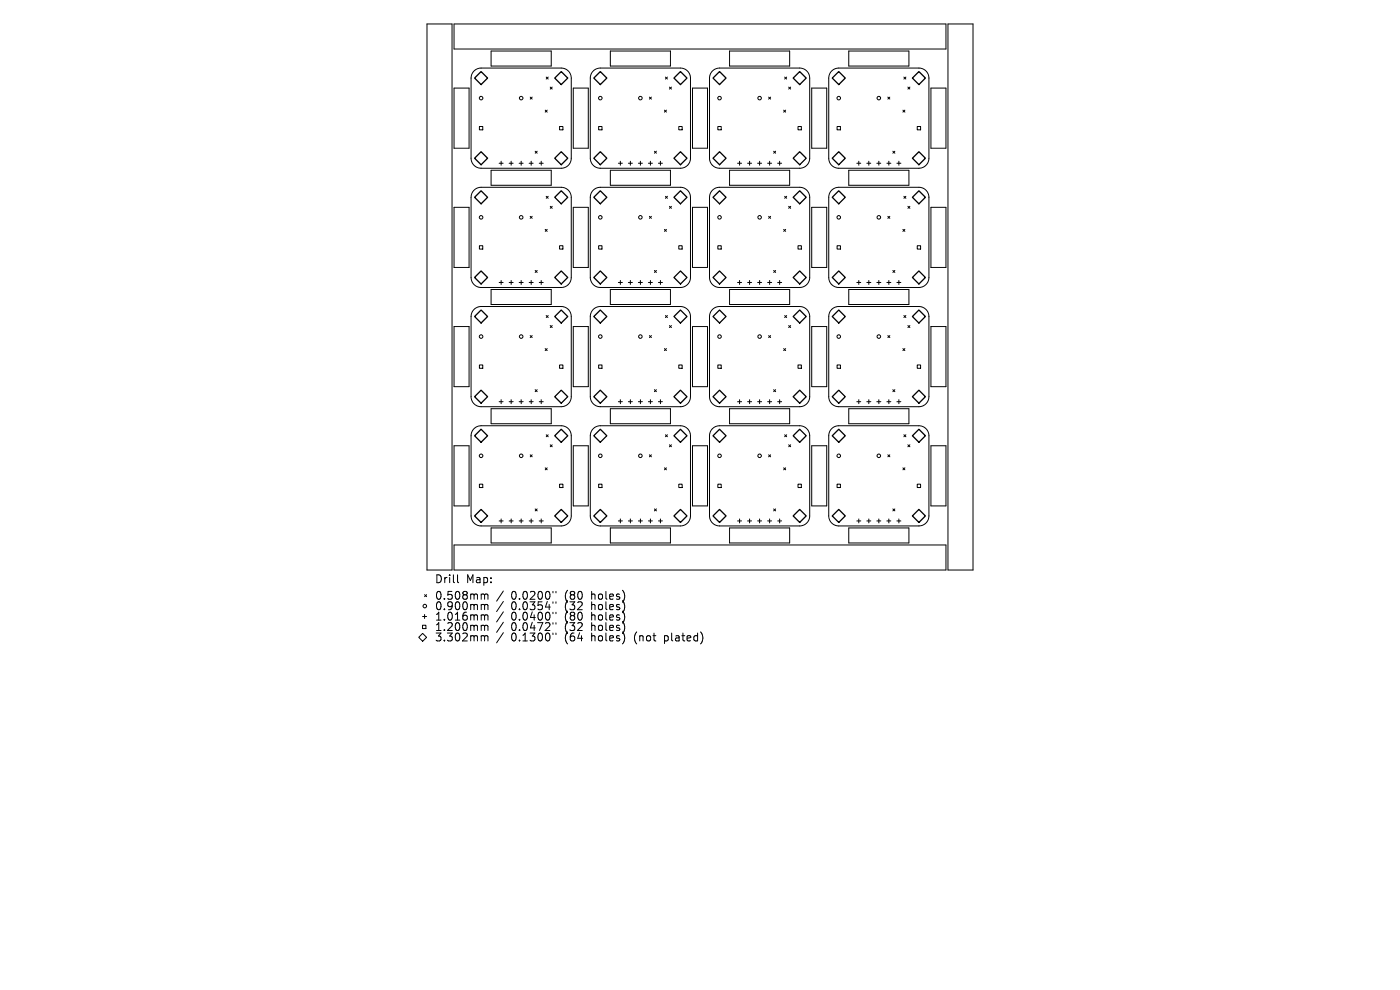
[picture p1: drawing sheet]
<svg xmlns="http://www.w3.org/2000/svg" width="297mm" height="210mm" viewBox="0 0 297 210" stroke-linecap="round" stroke-linejoin="round" font-family="sans-serif">
<defs><g id="words">
<g font-size="2.3">
<text x="92.2" y="123.9">Drill</text>
<text x="98.9" y="123.9">Map:</text>
<text x="92.2" y="127.4">0.508mm</text>
<text x="92.2" y="129.7">0.900mm</text>
<text x="92.2" y="131.9">1.016mm</text>
<text x="108.4" y="127.4">0.0200&quot;</text>
<text x="108.4" y="129.7">0.0354&quot;</text>
<text x="108.4" y="131.9">0.0400&quot;</text>
<text x="119.9" y="127.4">(80</text>
<text x="119.9" y="129.7">(32</text>
<text x="119.9" y="131.9">(80</text>
<text x="125.7" y="127.4">holes)</text>
<text x="125.7" y="129.7">holes)</text>
<text x="125.7" y="131.9">holes)</text>
<text x="92.2" y="134.1">1.200mm</text>
<text x="92.2" y="136.3">3.302mm</text>
<text x="108.4" y="134.1">0.0472&quot;</text>
<text x="108.4" y="136.3">0.1300&quot;</text>
<text x="119.9" y="134.1">(32</text>
<text x="119.9" y="136.3">(64</text>
<text x="125.7" y="134.1">holes)</text>
<text x="125.7" y="136.3">holes)</text>
<text x="134.9" y="136.3">(not</text>
<text x="141.5" y="136.3">plated)</text>
</g>
</g></defs>
<g fill="none" stroke="#000" stroke-width=".21">
<path d="M90.6 5.1h5.3v115.8h-5.3zM96.3 18.7h3.2v12.7h-3.2zM96.3 5.1h104.4v5.3h-104.4zM100.5 15.1l.7-.5 .7-.2h17.2a2.13 2.13 0 0 1 2.1 2.2v17a2.13 2.13 0 0 1-2.1 2.1h-17a2.13 2.13 0 0 1-2.2-2.1v-17l.2-.8zM104.2 10.8h12.7v3.2h-12.7zM115.9 16.3l.4 .5M116.3 16.3l-.4 .5M116.7 18.5l.5 .4M117.2 18.5l-.5 .4M121.6 18.7h3.2v12.7h-3.2zM125.8 15.1l.6-.5 .8-.2h17.2a2.13 2.13 0 0 1 2.1 2.2v17a2.13 2.13 0 0 1-2.1 2.1h-17a2.13 2.13 0 0 1-2.2-2.1v-17l.2-.8zM129.5 10.8h12.7v3.2h-12.7z"/>
<path d="M141.2 16.3l.4 .5M141.6 16.3l-.4 .5M142 18.5l.4 .4M142.4 18.5l-.4 .4M146.9 18.7h3.2v12.7h-3.2zM151.1 15.1l.6-.5 .8-.2h17.1a2.13 2.13 0 0 1 2.2 2.2v17a2.13 2.13 0 0 1-2.2 2.1h-17a2.13 2.13 0 0 1-2.1-2.1v-17l.2-.8zM154.8 10.8h12.7v3.2h-12.7zM166.5 16.3l.4 .5M166.9 16.3l-.4 .5M167.3 18.5l.4 .4M167.7 18.5l-.4 .4M172.2 18.7h3.2v12.7h-3.2z"/>
<path d="M176.4 15.1l.6-.5 .8-.2h17.1a2.13 2.13 0 0 1 2.2 2.2v17a2.13 2.13 0 0 1-2.2 2.1h-17a2.13 2.13 0 0 1-2.1-2.1v-17l.2-.8zM180.1 10.8h12.7v3.2h-12.7zM191.8 16.3l.4 .5M192.2 16.3l-.4 .5M192.6 18.5l.4 .4M193 18.5l-.4 .4M197.5 18.7h3.2v12.7h-3.2zM201.1 5.1h5.3v115.8h-5.3zM101.7 26.8h.7v.7h-.7zM104.2 36.1h12.7v3.2h-12.7zM105.9 34.6h.8M106.3 34.2v.9"/>
<path d="M108 34.6h.9M108.4 34.2v.9M110.1 34.6h.9M110.6 34.2v.9M112.3 34.6h.8M112.5 20.6l.4 .4M112.7 34.2v.9M112.9 20.6l-.4 .4M113.5 32.1l.5 .4M114 32.1l-.5 .4M114.4 34.6h.8M114.8 34.2v.9"/>
<path d="M115.7 23.4l.4 .4M116.1 23.4l-.4 .4M118.7 26.8h.7v.7h-.7zM127 26.8h.7v.7h-.7zM129.5 36.1h12.7v3.2h-12.7zM131.2 34.6h.8M131.6 34.2v.9M133.3 34.6h.9M133.7 34.2v.9M135.4 34.6h.9M135.9 34.2v.9M137.6 34.6h.8"/>
<path d="M137.8 20.6l.4 .4M138 34.2v.9M138.2 20.6l-.4 .4M138.8 32.1l.5 .4M139.3 32.1l-.5 .4M139.7 34.6h.8M140.1 34.2v.9M141 23.4l.4 .4M141.4 23.4l-.4 .4M144 26.8h.7v.7h-.7zM152.3 26.8h.7v.7h-.7zM154.8 36.1h12.7v3.2h-12.7z"/>
<path d="M156.5 34.6h.8M156.9 34.2v.9M158.6 34.6h.8M159 34.2v.9M160.7 34.6h.9M161.1 34.2v.9M162.8 34.6h.9M163.1 20.6l.4 .4M163.3 34.2v.9M163.5 20.6l-.4 .4M164.1 32.1l.4 .4M164.5 32.1l-.4 .4"/>
<path d="M165 34.6h.8M165.4 34.2v.9M166.2 23.4l.5 .4M166.7 23.4l-.5 .4M169.3 26.8h.7v.7h-.7zM177.6 26.8h.7v.7h-.7zM180.1 36.1h12.7v3.2h-12.7zM181.8 34.6h.8M182.2 34.2v.9M183.9 34.6h.8M184.3 34.2v.9M186 34.6h.9"/>
<path d="M186.4 34.2v.9M188.1 34.6h.9M188.4 20.6l.4 .4M188.6 34.2v.9M188.8 20.6l-.4 .4M189.4 32.1l.4 .4M189.8 32.1l-.4 .4M190.3 34.6h.8M190.7 34.2v.9M191.5 23.4l.5 .4M192 23.4l-.5 .4M194.6 26.8h.7v.7h-.7z"/>
<path d="M96.3 44h3.2v12.7h-3.2zM100.5 40.4l.7-.5 .7-.2h17.2a2.13 2.13 0 0 1 2.1 2.2v17a2.13 2.13 0 0 1-2.1 2.1h-17a2.13 2.13 0 0 1-2.2-2.1v-17l.2-.8zM101.7 52.1h.7v.7h-.7zM105.9 59.9h.8M106.3 59.5v.8M108 59.9h.9M108.4 59.5v.8M110.1 59.9h.9M110.6 59.5v.8M112.3 59.9h.8M112.5 45.9l.4 .4M112.7 59.5v.8"/>
<path d="M112.9 45.9l-.4 .4M113.5 57.4l.5 .4M114 57.4l-.5 .4M114.4 59.9h.8M114.8 59.5v.8M115.7 48.7l.4 .4M115.9 41.6l.4 .5M116.1 48.7l-.4 .4M116.3 41.6l-.4 .5M116.7 43.8l.5 .4M117.2 43.8l-.5 .4M118.7 52.1h.7v.7h-.7z"/>
<path d="M121.6 44h3.2v12.7h-3.2zM125.8 40.4l.6-.5 .8-.2h17.2a2.13 2.13 0 0 1 2.1 2.2v17a2.13 2.13 0 0 1-2.1 2.1h-17a2.13 2.13 0 0 1-2.2-2.1v-17l.2-.8zM127 52.1h.7v.7h-.7zM131.2 59.9h.8M131.6 59.5v.8M133.3 59.9h.9M133.7 59.5v.8M135.4 59.9h.9M135.9 59.5v.8M137.6 59.9h.8M137.8 45.9l.4 .4M138 59.5v.8"/>
<path d="M138.2 45.9l-.4 .4M138.8 57.4l.5 .4M139.3 57.4l-.5 .4M139.7 59.9h.8M140.1 59.5v.8M141 48.7l.4 .4M141.2 41.6l.4 .5M141.4 48.7l-.4 .4M141.6 41.6l-.4 .5M142 43.8l.4 .4M142.4 43.8l-.4 .4M144 52.1h.7v.7h-.7z"/>
<path d="M146.9 44h3.2v12.7h-3.2zM151.1 40.4l.6-.5 .8-.2h17.1a2.12 2.12 0 0 1 2.2 2.2v17a2.13 2.13 0 0 1-2.2 2.1h-17a2.13 2.13 0 0 1-2.1-2.1v-17l.2-.8zM152.3 52.1h.7v.7h-.7zM156.5 59.9h.8M156.9 59.5v.8M158.6 59.9h.8M159 59.5v.8M160.7 59.9h.9M161.1 59.5v.8M162.8 59.9h.9M163.1 45.9l.4 .4M163.3 59.5v.8"/>
<path d="M163.5 45.9l-.4 .4M164.1 57.4l.4 .4M164.5 57.4l-.4 .4M165 59.9h.8M165.4 59.5v.8M166.2 48.7l.5 .4M166.5 41.6l.4 .5M166.7 48.7l-.5 .4M166.9 41.6l-.4 .5M167.3 43.8l.4 .4M167.7 43.8l-.4 .4M169.3 52.1h.7v.7h-.7z"/>
<path d="M172.2 44h3.2v12.7h-3.2zM176.4 40.4l.6-.5 .8-.2h17.1a2.12 2.12 0 0 1 2.2 2.2v17a2.13 2.13 0 0 1-2.2 2.1h-17a2.13 2.13 0 0 1-2.1-2.1v-17l.2-.8zM177.6 52.1h.7v.7h-.7zM181.8 59.9h.8M182.2 59.5v.8M183.9 59.9h.8M184.3 59.5v.8M186 59.9h.9M186.4 59.5v.8M188.1 59.9h.9M188.4 45.9l.4 .4M188.6 59.5v.8"/>
<path d="M188.8 45.9l-.4 .4M189.4 57.4l.4 .4M189.8 57.4l-.4 .4M190.3 59.9h.8M190.7 59.5v.8M191.5 48.7l.5 .4M191.8 41.6l.4 .5M192 48.7l-.5 .4M192.2 41.6l-.4 .5M192.6 43.8l.4 .4M193 43.8l-.4 .4M194.6 52.1h.7v.7h-.7z"/>
<path d="M197.5 44h3.2v12.7h-3.2zM96.3 69.3h3.2v12.7h-3.2zM100.5 65.7l.7-.5 .7-.2h17.2a2.13 2.13 0 0 1 2.1 2.1v17a2.13 2.13 0 0 1-2.1 2.2h-17a2.12 2.12 0 0 1-2.2-2.2v-17l.2-.7zM101.7 77.4h.7v.7h-.7zM104.2 61.4h12.7v3.2h-12.7zM112.5 71.2l.4 .4M112.9 71.2l-.4 .4M115.7 73.9l.4 .5M115.9 66.9l.4 .5M116.1 73.9l-.4 .5M116.3 66.9l-.4 .5M116.7 69.1l.5 .4"/>
<path d="M117.2 69.1l-.5 .4M118.7 77.4h.7v.7h-.7zM121.6 69.3h3.2v12.7h-3.2zM125.8 65.7l.6-.5 .8-.2h17.2a2.13 2.13 0 0 1 2.1 2.1v17a2.13 2.13 0 0 1-2.1 2.2h-17a2.12 2.12 0 0 1-2.2-2.2v-17l.2-.7zM127 77.4h.7v.7h-.7zM129.5 61.4h12.7v3.2h-12.7zM137.8 71.2l.4 .4M138.2 71.2l-.4 .4M141 73.9l.4 .5M141.2 66.9l.4 .5M141.4 73.9l-.4 .5M141.6 66.9l-.4 .5"/>
<path d="M142 69.1l.4 .4M142.4 69.1l-.4 .4M144 77.4h.7v.7h-.7zM146.9 69.3h3.2v12.7h-3.2zM151.1 65.7l.6-.5 .8-.2h17.1a2.13 2.13 0 0 1 2.2 2.1v17a2.12 2.12 0 0 1-2.2 2.2h-17a2.13 2.13 0 0 1-2.1-2.2v-17l.2-.7zM152.3 77.4h.7v.7h-.7zM154.8 61.4h12.7v3.2h-12.7zM163.1 71.2l.4 .4M163.5 71.2l-.4 .4M166.2 73.9l.5 .5M166.5 66.9l.4 .5M166.7 73.9l-.5 .5"/>
<path d="M166.9 66.9l-.4 .5M167.3 69.1l.4 .4M167.7 69.1l-.4 .4M169.3 77.4h.7v.7h-.7zM172.2 69.3h3.2v12.7h-3.2zM176.4 65.7l.6-.5 .8-.2h17.1a2.13 2.13 0 0 1 2.2 2.1v17a2.13 2.13 0 0 1-2.2 2.2h-17a2.13 2.13 0 0 1-2.1-2.2v-17l.2-.7zM177.6 77.4h.7v.7h-.7zM180.1 61.4h12.7v3.2h-12.7zM188.4 71.2l.4 .4M188.8 71.2l-.4 .4M191.5 73.9l.5 .5M191.8 66.9l.4 .5"/>
<path d="M192 73.9l-.5 .5M192.2 66.9l-.4 .5M192.6 69.1l.4 .4M193 69.1l-.4 .4M194.6 77.4h.7v.7h-.7zM197.5 69.3h3.2v12.7h-3.2zM96.3 94.6h3.2v12.7h-3.2zM100.5 91l.7-.5 .7-.2h17.2a2.13 2.13 0 0 1 2.1 2.1v17a2.13 2.13 0 0 1-2.1 2.2h-17a2.13 2.13 0 0 1-2.2-2.2v-17l.2-.7zM104.2 86.7h12.7v3.2h-12.7zM105.9 85.2h.8M106.3 84.8v.8M108 85.2h.9"/>
<path d="M108.4 84.8v.8M110.1 85.2h.9M110.6 84.8v.8M112.3 85.2h.8M112.5 96.5l.4 .4M112.7 84.8v.8M112.9 96.5l-.4 .4M113.5 82.7l.5 .4M114 82.7l-.5 .4M114.4 85.2h.8M114.8 84.8v.8M115.7 99.2l.4 .5"/>
<path d="M115.9 92.2l.4 .5M116.1 99.2l-.4 .5M116.3 92.2l-.4 .5M116.7 94.4l.5 .4M117.2 94.4l-.5 .4M121.6 94.6h3.2v12.7h-3.2zM125.8 91l.6-.5 .8-.2h17.2a2.13 2.13 0 0 1 2.1 2.1v17a2.13 2.13 0 0 1-2.1 2.2h-17a2.13 2.13 0 0 1-2.2-2.2v-17l.2-.7zM129.5 86.7h12.7v3.2h-12.7zM131.2 85.2h.8M131.6 84.8v.8M133.3 85.2h.9M133.7 84.8v.8"/>
<path d="M135.4 85.2h.9M135.9 84.8v.8M137.6 85.2h.8M137.8 96.5l.4 .4M138 84.8v.8M138.2 96.5l-.4 .4M138.8 82.7l.5 .4M139.3 82.7l-.5 .4M139.7 85.2h.8M140.1 84.8v.8M141 99.2l.4 .5M141.2 92.2l.4 .5"/>
<path d="M141.4 99.2l-.4 .5M141.6 92.2l-.4 .5M142 94.4l.4 .4M142.4 94.4l-.4 .4M146.9 94.6h3.2v12.7h-3.2zM151.1 91l.6-.5 .8-.2h17.1a2.13 2.13 0 0 1 2.2 2.1v17a2.12 2.12 0 0 1-2.2 2.2h-17a2.13 2.13 0 0 1-2.1-2.2v-17l.2-.7zM154.8 86.7h12.7v3.2h-12.7zM156.5 85.2h.8M156.9 84.8v.8M158.6 85.2h.8M159 84.8v.8M160.7 85.2h.9"/>
<path d="M161.1 84.8v.8M162.8 85.2h.9M163.1 96.5l.4 .4M163.3 84.8v.8M163.5 96.5l-.4 .4M164.1 82.7l.4 .4M164.5 82.7l-.4 .4M165 85.2h.8M165.4 84.8v.8M166.2 99.2l.5 .5M166.5 92.2l.4 .5M166.7 99.2l-.5 .5"/>
<path d="M166.9 92.2l-.4 .5M167.3 94.4l.4 .4M167.7 94.4l-.4 .4M172.2 94.6h3.2v12.7h-3.2zM176.4 91l.6-.5 .8-.2h17.1a2.13 2.13 0 0 1 2.2 2.1v17a2.13 2.13 0 0 1-2.2 2.2h-17a2.13 2.13 0 0 1-2.1-2.2v-17l.2-.7zM180.1 86.7h12.7v3.2h-12.7zM181.8 85.2h.8M182.2 84.8v.8M183.9 85.2h.8M184.3 84.8v.8M186 85.2h.9M186.4 84.8v.8"/>
<path d="M188.1 85.2h.9M188.4 96.5l.4 .4M188.6 84.8v.8M188.8 96.5l-.4 .4M189.4 82.7l.4 .4M189.8 82.7l-.4 .4M190.3 85.2h.8M190.7 84.8v.8M191.5 99.2l.5 .5M191.8 92.2l.4 .5M192 99.2l-.5 .5M192.2 92.2l-.4 .5"/>
<path d="M192.6 94.4l.4 .4M193 94.4l-.4 .4M197.5 94.6h3.2v12.7h-3.2zM96.3 115.6h104.4v5.3h-104.4zM101.7 102.7h.7v.7h-.7zM104.2 112h12.7v3.2h-12.7zM105.9 110.5h.8M106.3 110.1v.8M108 110.5h.9M108.4 110.1v.8M110.1 110.5h.9M110.6 110.1v.8"/>
<path d="M112.3 110.5h.8M112.7 110.1v.8M113.5 108l.5 .4M114 108l-.5 .4M114.4 110.5h.8M114.8 110.1v.8M118.7 102.7h.7v.7h-.7zM127 102.7h.7v.7h-.7zM129.5 112h12.7v3.2h-12.7zM131.2 110.5h.8M131.6 110.1v.8M133.3 110.5h.9"/>
<path d="M133.7 110.1v.8M135.4 110.5h.9M135.9 110.1v.8M137.6 110.5h.8M138 110.1v.8M138.8 108l.5 .4M139.3 108l-.5 .4M139.7 110.5h.8M140.1 110.1v.8M144 102.7h.7v.7h-.7zM152.3 102.7h.7v.7h-.7zM154.8 112h12.7v3.2h-12.7z"/>
<path d="M156.5 110.5h.8M156.9 110.1v.8M158.6 110.5h.8M159 110.1v.8M160.7 110.5h.9M161.1 110.1v.8M162.8 110.5h.9M163.3 110.1v.8M164.1 108l.4 .4M164.5 108l-.4 .4M165 110.5h.8M165.4 110.1v.8"/>
<path d="M169.3 102.7h.7v.7h-.7zM177.6 102.7h.7v.7h-.7zM180.1 112h12.7v3.2h-12.7zM181.8 110.5h.8M182.2 110.1v.8M183.9 110.5h.8M184.3 110.1v.8M186 110.5h.9M186.4 110.1v.8M188.1 110.5h.9M188.6 110.1v.8M189.4 108l.4 .4"/>
<path d="M189.8 108l-.4 .4M190.3 110.5h.8M190.7 110.1v.8M194.6 102.7h.7v.7h-.7zM88.8 135.2l.9-.8 .8 .8-.8 .8zM89.6 132.6h.8v.7h-.8zM89.6 130.8h.9M90.1 126.1l.4 .5M90.1 130.4v.8M90.5 126.1l-.4 .5M97.1 121.9v1.5l.2 .2M102.3 126l.4 .1 .1 .1"/>
<path d="M102.3 128.2l.4 .1 .1 .2M102.3 130.4l.4 .1 .1 .2M102.3 132.6l.4 .1 .1 .2M102.3 134.8h.3l.2 .3M102.8 126.2l.2-.2 .4 .1 .1 1M102.8 126.2v.9M102.8 128.5v.8M102.8 130.7v.8M102.8 132.9v.9M102.8 135.1v.9M102.8 128.5l.2-.3 .4 .1 .1 1M102.8 130.7l.2-.3 .4 .1 .1 1"/>
<path d="M102.8 132.9l.2-.3 .4 .1 .1 1.1M102.8 135.1l.2-.3 .4 .1 .1 1.1M106.8 125.4l-1.4 2.1M106.8 127.6l-1.4 2.1M106.8 129.8l-1.4 2.1M106.8 132l-1.4 2.2M106.8 134.2l-1.4 2.2M117.3 125.5v.3M117.3 127.7v.3M117.3 129.9v.3M117.3 132.1v.3M117.3 134.3v.3"/>
<path d="M117.9 125.5v.3M117.9 127.7v.3M117.9 129.9v.3M117.9 132.1v.3M117.9 134.3v.3"/>
<circle cx="102.1" cy="20.8" r=".38"/>
<circle cx="110.6" cy="20.8" r=".38"/>
<circle cx="127.4" cy="20.8" r=".38"/>
<circle cx="135.9" cy="20.8" r=".38"/>
<circle cx="152.6" cy="20.8" r=".38"/>
<circle cx="161.1" cy="20.8" r=".38"/>
<circle cx="177.9" cy="20.8" r=".38"/>
<circle cx="186.4" cy="20.8" r=".38"/>
<circle cx="102.1" cy="46.1" r=".38"/>
<circle cx="110.6" cy="46.1" r=".38"/>
<circle cx="127.4" cy="46.1" r=".38"/>
<circle cx="135.9" cy="46.1" r=".38"/>
<circle cx="152.6" cy="46.1" r=".38"/>
<circle cx="161.1" cy="46.1" r=".38"/>
<circle cx="177.9" cy="46.1" r=".38"/>
<circle cx="186.4" cy="46.1" r=".38"/>
<circle cx="102.1" cy="71.4" r=".38"/>
<circle cx="110.6" cy="71.4" r=".38"/>
<circle cx="127.4" cy="71.4" r=".38"/>
<circle cx="135.9" cy="71.4" r=".38"/>
<circle cx="152.6" cy="71.4" r=".38"/>
<circle cx="161.1" cy="71.4" r=".38"/>
<circle cx="177.9" cy="71.4" r=".38"/>
<circle cx="186.4" cy="71.4" r=".38"/>
<circle cx="102.1" cy="96.7" r=".38"/>
<circle cx="110.6" cy="96.7" r=".38"/>
<circle cx="127.4" cy="96.7" r=".38"/>
<circle cx="135.9" cy="96.7" r=".38"/>
<circle cx="152.6" cy="96.7" r=".38"/>
<circle cx="161.1" cy="96.7" r=".38"/>
<circle cx="177.9" cy="96.7" r=".38"/>
<circle cx="186.4" cy="96.7" r=".38"/>
<circle cx="90.1" cy="128.6" r=".38"/>
</g>
<g fill="none" stroke="#000" stroke-width=".28">
<path d="M100.7 16.6l1.4-1.4 1.3 1.4-1.3 1.3zM117.7 16.6l1.4-1.4 1.3 1.4-1.3 1.3zM126 16.6l1.4-1.4 1.3 1.4-1.3 1.3zM143 16.6l1.4-1.4 1.3 1.4-1.3 1.3zM151.3 16.6l1.3-1.4 1.4 1.4-1.4 1.3zM168.3 16.6l1.3-1.4 1.4 1.4-1.4 1.3zM176.6 16.6l1.3-1.4 1.4 1.4-1.4 1.3zM193.6 16.6l1.3-1.4 1.4 1.4-1.4 1.3zM102.1 32.2l1.3 1.4-1.3 1.3-1.4-1.3zM119.1 32.2l1.3 1.4-1.3 1.3-1.4-1.3zM127.4 32.2l1.3 1.4-1.3 1.3-1.4-1.3zM144.4 32.2l1.3 1.4-1.3 1.3-1.4-1.3z"/>
<path d="M152.6 32.2l1.4 1.4-1.4 1.3-1.3-1.3zM169.6 32.2l1.4 1.4-1.4 1.3-1.3-1.3zM177.9 32.2l1.4 1.4-1.4 1.3-1.3-1.3zM194.9 32.2l1.4 1.4-1.4 1.3-1.3-1.3zM100.7 41.9l1.4-1.4 1.3 1.4-1.3 1.3zM102.1 57.5l1.3 1.4-1.3 1.3-1.4-1.3zM117.7 41.9l1.4-1.4 1.3 1.4-1.3 1.3zM119.1 57.5l1.3 1.4-1.3 1.3-1.4-1.3zM126 41.9l1.4-1.4 1.3 1.4-1.3 1.3zM126 58.9l1.4-1.4 1.3 1.4-1.3 1.3zM143 41.9l1.4-1.4 1.3 1.4-1.3 1.3zM143 58.9l1.4-1.4 1.3 1.4-1.3 1.3z"/>
<path d="M151.3 41.9l1.3-1.4 1.4 1.4-1.4 1.3zM152.6 57.5l1.4 1.4-1.4 1.3-1.3-1.3zM169.6 40.5l1.4 1.4-1.4 1.3-1.3-1.3zM169.6 57.5l1.4 1.4-1.4 1.3-1.3-1.3zM177.9 40.5l1.4 1.4-1.4 1.3-1.3-1.3zM177.9 57.5l1.4 1.4-1.4 1.3-1.3-1.3zM193.6 41.9l1.3-1.4 1.4 1.4-1.4 1.3zM194.9 57.5l1.4 1.4-1.4 1.3-1.3-1.3zM100.7 67.1l1.4-1.3 1.3 1.3-1.3 1.4zM117.7 67.1l1.4-1.3 1.3 1.3-1.3 1.4zM126 67.1l1.4-1.3 1.3 1.3-1.3 1.4zM143 67.1l1.4-1.3 1.3 1.3-1.3 1.4z"/>
<path d="M151.3 67.1l1.3-1.3 1.4 1.3-1.4 1.4zM168.3 67.1l1.3-1.3 1.4 1.3-1.4 1.4zM176.6 67.1l1.3-1.3 1.4 1.3-1.4 1.4zM193.6 67.1l1.3-1.3 1.4 1.3-1.4 1.4zM100.7 84.1l1.4-1.3 1.3 1.3-1.3 1.4zM102.1 91.1l1.3 1.3-1.3 1.4-1.4-1.4zM117.7 84.1l1.4-1.3 1.3 1.3-1.3 1.4zM119.1 91.1l1.3 1.3-1.3 1.4-1.4-1.4zM126 84.1l1.4-1.3 1.3 1.3-1.3 1.4zM126 92.4l1.4-1.3 1.3 1.3-1.3 1.4zM143 84.1l1.4-1.3 1.3 1.3-1.3 1.4zM143 92.4l1.4-1.3 1.3 1.3-1.3 1.4z"/>
<path d="M151.3 84.1l1.3-1.3 1.4 1.3-1.4 1.4zM152.6 91.1l1.4 1.3-1.4 1.4-1.3-1.4zM169.6 82.8l1.4 1.3-1.4 1.4-1.3-1.4zM169.6 91.1l1.4 1.3-1.4 1.4-1.3-1.4zM177.9 82.8l1.4 1.3-1.4 1.4-1.3-1.4zM177.9 91.1l1.4 1.3-1.4 1.4-1.3-1.4zM193.6 84.1l1.3-1.3 1.4 1.3-1.4 1.4zM194.9 91.1l1.4 1.3-1.4 1.4-1.3-1.4zM100.7 109.4l1.4-1.3 1.3 1.3-1.3 1.4zM117.7 109.4l1.4-1.3 1.3 1.3-1.3 1.4zM126 109.4l1.4-1.3 1.3 1.3-1.3 1.4zM143 109.4l1.4-1.3 1.3 1.3-1.3 1.4z"/>
<path d="M151.3 109.4l1.3-1.3 1.4 1.3-1.4 1.4zM168.3 109.4l1.3-1.3 1.4 1.3-1.4 1.4zM176.6 109.4l1.3-1.3 1.4 1.3-1.4 1.4zM193.6 109.4l1.3-1.3 1.4 1.3-1.4 1.4z"/>
</g>
<use href="#words"/>
</svg>
